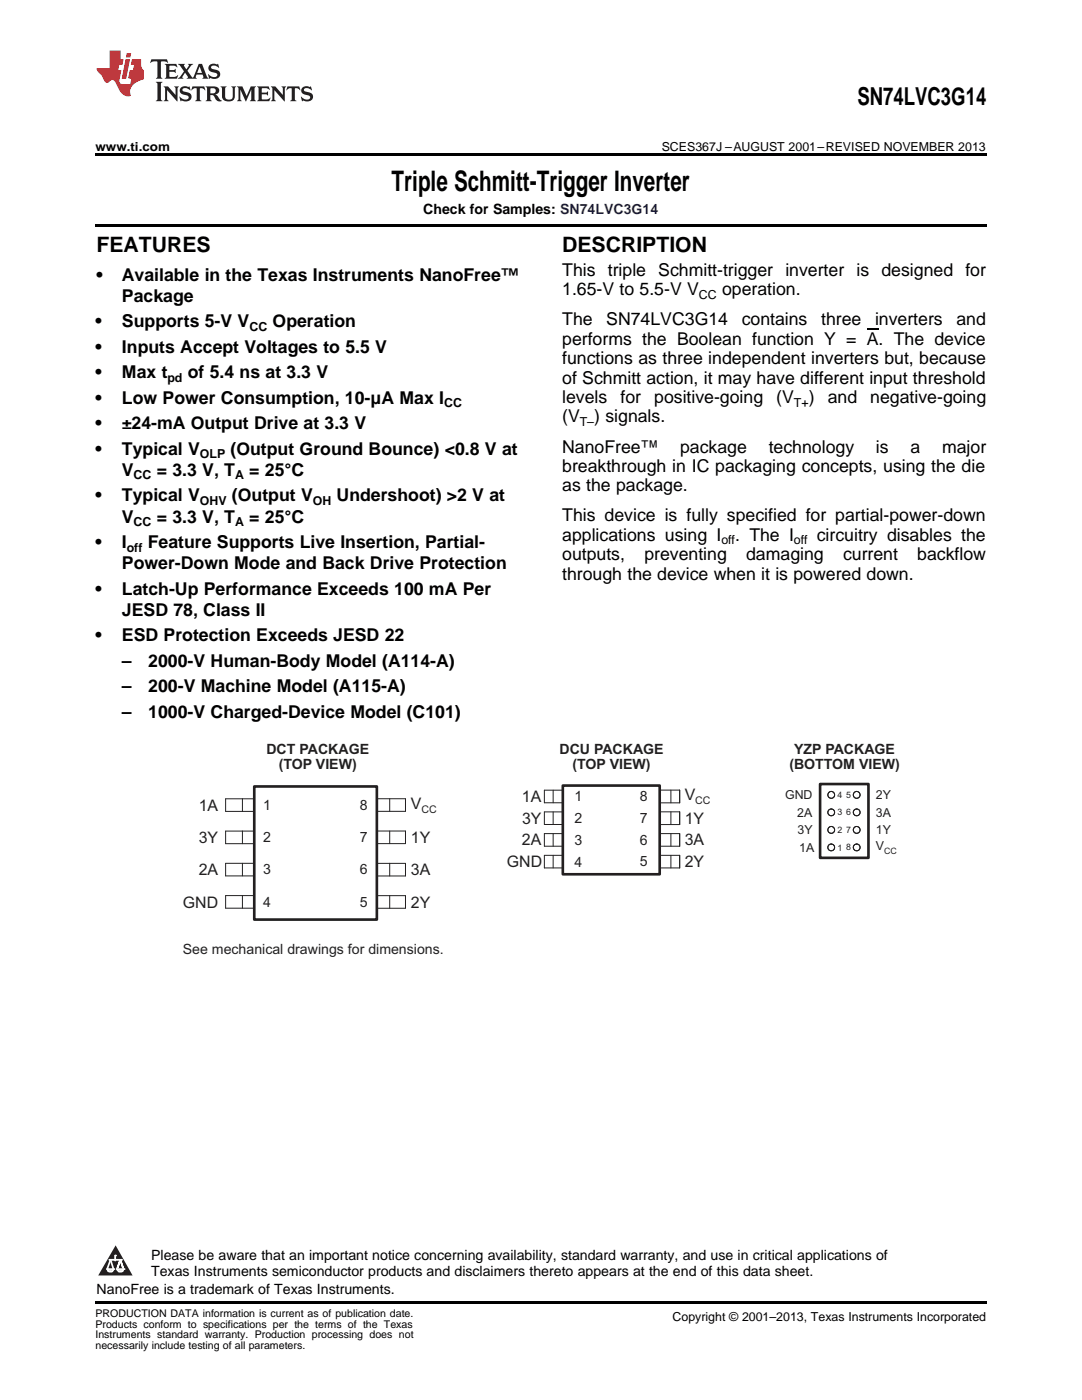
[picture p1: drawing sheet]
<svg xmlns="http://www.w3.org/2000/svg" width="216mm" height="279mm" viewBox="0 0 216 279" stroke-linecap="round" stroke-linejoin="round" font-family="sans-serif">
<defs><g id="words">
<text font-size="5.6" x="78.1" y="38.1">Triple Schmitt-Trigger Inverter</text>
<text font-size="4.9" x="171.1" y="21">SN74LVC3G14</text>
<g font-size="4.2">
<text x="19.2" y="50.3">FEATURES</text>
<text x="112.2" y="50.3">DESCRIPTION</text>
</g>
<g font-size="3.5">
<text x="19.2" y="56">•</text>
<text x="24.3" y="56">Available in the Texas Instruments NanoFree™</text>
<text x="112.2" y="55">This triple Schmitt-trigger inverter is designed for</text>
<text x="112.2" y="58.9">1.65-V to 5.5-V V</text>
<text x="144.1" y="58.9">operation.</text>
<text x="19" y="65.3">•</text>
<text x="24.3" y="60.3">Package</text>
<text x="24.3" y="65.3">Supports 5-V V</text>
<text x="54.4" y="65.3">Operation</text>
<text x="112.2" y="64.9">The</text>
<text x="121" y="64.9">SN74LVC3G14</text>
<text x="148" y="64.9">contains</text>
<text x="163.8" y="64.9">three</text>
<text x="174.6" y="64.9">inverters</text>
<text x="190.8" y="64.9">and</text>
<text x="19" y="70.4">•</text>
<text x="24.3" y="70.4">Inputs Accept Voltages to 5.5 V</text>
<text x="112.2" y="68.8">performs the Boolean function Y = A. The device</text>
<text x="19" y="75.5">•</text>
<text x="24.3" y="75.5">Max t</text>
<text x="37.5" y="75.5">of 5.4 ns at 3.3 V</text>
<text x="112.2" y="72.7">functions as three independent inverters but, because</text>
<text x="112.2" y="76.6">of Schmitt action, it may have different input threshold</text>
<text x="19" y="80.6">•</text>
<text x="24.3" y="80.6">Low Power Consumption, 10-μA Max I</text>
<text x="112.2" y="80.4">levels</text>
<text x="123.8" y="80.4">for</text>
<text x="130.5" y="80.4">positive-going</text>
<text x="154.9" y="80.4">(V</text>
<text x="161.4" y="80.4">)</text>
<text x="165.2" y="80.4">and</text>
<text x="173.7" y="80.4">negative-going</text>
<text x="19" y="85.7">•</text>
<text x="24.3" y="85.7">±24-mA Output Drive at 3.3 V</text>
<text x="112.2" y="84.3">(V</text>
<text x="118.6" y="84.3">) signals.</text>
<text x="19" y="90.7">•</text>
<text x="24.3" y="90.7">Typical V</text>
<text x="24.3" y="95">V</text>
<text x="31.3" y="95">= 3.3 V, T</text>
<text x="46" y="90.7">(Output Ground Bounce) &lt;0.8 V at</text>
<text x="49.7" y="95">= 25°C</text>
<text x="112.2" y="90.3">NanoFree™</text>
<text x="112.2" y="94.2">breakthrough in IC packaging concepts, using the die</text>
<text x="135.7" y="90.3">package</text>
<text x="153.4" y="90.3">technology</text>
<text x="174.8" y="90.3">is</text>
<text x="181.7" y="90.3">a</text>
<text x="188" y="90.3">major</text>
<text x="19" y="100">•</text>
<text x="24.3" y="100">Typical V</text>
<text x="46.3" y="100">(Output V</text>
<text x="67.2" y="100">Undershoot) &gt;2 V at</text>
<text x="112.2" y="98.1">as the package.</text>
<text x="24.3" y="104.3">V</text>
<text x="31.3" y="104.3">= 3.3 V, T</text>
<text x="49.7" y="104.3">= 25°C</text>
<text x="112.2" y="104.1">This device is fully specified for partial-power-down</text>
<text x="112.2" y="107.9">applications using I</text>
<text x="146.7" y="107.9">. The I</text>
<text x="163" y="107.9">circuitry disables the</text>
<text x="19" y="109.4">•</text>
<text x="24.3" y="109.4">I</text>
<text x="24.3" y="113.6">Power-Down Mode and Back Drive Protection</text>
<text x="29.5" y="109.4">Feature Supports Live Insertion, Partial-</text>
<text x="112.2" y="111.8">outputs,</text>
<text x="128.6" y="111.8">preventing</text>
<text x="148.9" y="111.8">damaging</text>
<text x="168.2" y="111.8">current</text>
<text x="183" y="111.8">backflow</text>
<text x="19" y="118.7">•</text>
<text x="24.3" y="118.7">Latch-Up Performance Exceeds 100 mA Per</text>
<text x="112.2" y="115.7">through the device when it is powered down.</text>
<text x="24.3" y="122.9">JESD 78, Class II</text>
<text x="19" y="128">•</text>
<text x="24.3" y="128">ESD Protection Exceeds JESD 22</text>
<text x="24.3" y="133.1">–</text>
<text x="29.6" y="133.1">2000-V Human-Body Model (A114-A)</text>
<text x="24.3" y="138.1">–</text>
<text x="24.3" y="143.2">–</text>
<text x="29.6" y="138.1">200-V Machine Model (A115-A)</text>
<text x="29.6" y="143.2">1000-V Charged-Device Model (C101)</text>
</g>
<g font-size="3.2" fill="#231f20">
<text x="39.7" y="161.8">1A</text>
<text x="82" y="161.5">V</text>
<text x="104.1" y="160.1">1A</text>
<text x="136.6" y="159.7">V</text>
<text x="104.2" y="164.4">3Y</text>
<text x="136.6" y="164.4">1Y</text>
<text x="39.7" y="168.2">3Y</text>
<text x="82" y="168.2">1Y</text>
<text x="101.1" y="173.1">GND</text>
<text x="104.1" y="168.7">2A</text>
<text x="136.6" y="173.1">2Y</text>
<text x="136.6" y="168.7">3A</text>
<text x="39.7" y="174.7">2A</text>
<text x="82" y="174.7">3A</text>
<text x="36.5" y="181.1">GND</text>
<text x="82" y="181.1">2Y</text>
</g>
<g font-size="2.8">
<text x="84.5" y="42.7">Check for Samples: SN74LVC3G14</text>
<text x="30.2" y="251.5">Please be aware that an important notice concerning availability, standard warranty, and use in critical applications of</text>
<text x="30.2" y="254.7">Texas Instruments semiconductor products and disclaimers thereto appears at the end of this data sheet.</text>
<text x="19.3" y="258.2">NanoFree is a trademark of Texas Instruments.</text>
</g>
<g font-size="2.8" fill="#231f20">
<text x="53.2" y="150.4">DCT PACKAGE</text>
<text x="55.6" y="153.6">(TOP VIEW)</text>
<text x="111.6" y="150.4">DCU PACKAGE</text>
<text x="114.2" y="153.6">(TOP VIEW)</text>
<text x="157.5" y="153.6">(BOTTOM VIEW)</text>
<text x="158.5" y="150.4">YZP PACKAGE</text>
<text x="52.5" y="161.7">1</text>
<text x="71.8" y="161.6">8</text>
<text x="114.6" y="159.9">1</text>
<text x="127.7" y="159.9">8</text>
<text x="114.6" y="164.3">2</text>
<text x="127.7" y="164.3">7</text>
<text x="52.5" y="168.1">2</text>
<text x="71.8" y="168.1">7</text>
<text x="114.6" y="172.9">4</text>
<text x="114.6" y="168.6">3</text>
<text x="127.7" y="172.9">5</text>
<text x="127.7" y="168.6">6</text>
<text x="52.5" y="174.5">3</text>
<text x="71.8" y="174.5">6</text>
<text x="52.5" y="181">4</text>
<text x="71.8" y="180.9">5</text>
<text x="36.5" y="190.4">See mechanical drawings for dimensions.</text>
</g>
<g font-size="2.5">
<text x="19" y="30.1">www.ti.com</text>
<text x="132" y="30.1">SCES367J –AUGUST 2001–REVISED NOVEMBER 2013</text>
<text x="139.5" y="59.6">CC</text>
<text x="49.8" y="66">CC</text>
<text x="33.4" y="76.2">pd</text>
<text x="88.6" y="81.3">CC</text>
<text x="158.4" y="81.1">T+</text>
<text x="115.7" y="85">T–</text>
<text x="26.7" y="95.7">CC</text>
<text x="39.9" y="91.4">OLP</text>
<text x="46.9" y="95.7">A</text>
<text x="39.9" y="100.8">OHV</text>
<text x="62.4" y="100.8">OH</text>
<text x="26.7" y="105">CC</text>
<text x="46.9" y="105">A</text>
<text x="25.3" y="110.1">off</text>
<text x="143.9" y="108.7">off</text>
<text x="158.4" y="108.7">off</text>
<text x="134.2" y="263.6">Copyright © 2001–2013, Texas Instruments Incorporated</text>
</g>
<g font-size="2.5" fill="#231f20">
<text x="156.7" y="159.5">GND</text>
<text x="174.8" y="159.5">2Y</text>
<text x="159.1" y="163">2A</text>
<text x="159.1" y="166.5">3Y</text>
<text x="174.8" y="163">3A</text>
<text x="174.8" y="166.5">1Y</text>
<text x="159.5" y="170">1A</text>
<text x="174.8" y="169.6">V</text>
</g>
<g font-size="2.1" fill="#231f20">
<text x="138.7" y="160.5">CC</text>
<text x="84.1" y="162.3">CC</text>
</g>
<g font-size="2.1">
<text x="19" y="262.9">PRODUCTION DATA information is current as of publication date.</text>
<text x="19" y="265">Products conform to specifications per the terms of the Texas</text>
<text x="19" y="267.1">Instruments standard warranty. Production processing does not</text>
<text x="19" y="269.2">necessarily include testing of all parameters.</text>
</g>
<g font-size="1.8" fill="#231f20">
<text x="167.1" y="159.3">4</text>
<text x="168.9" y="159.2">5</text>
<text x="167.1" y="166.2">2</text>
<text x="167.1" y="162.7">3</text>
<text x="168.9" y="162.7">6</text>
<text x="168.9" y="166.2">7</text>
<text x="167.1" y="169.7">1</text>
<text x="168.9" y="169.7">8</text>
<text x="176.4" y="170.3">CC</text>
</g>
<g font-size=".4" fill="#fff">
<text x="19" y="50.2">1</text>
<text x="19" y="258.2">2</text>
</g>
</g></defs>
<path d="M19 259.7h177.8v.5h-177.8z" fill="#000"/>
<path d="M23.1 248.5l3.4 6.1h-6.9z" fill="#231f20"/>
<path d="M21.4 253.3h1.2l-.3 .5h-.3a.55 .55 0 0 1-.6-.5z" fill-rule="evenodd" fill="#fff"/>
<path d="M21.4 253.3h1.2l-.3 .5h-.3a.55 .55 0 0 1-.6-.5z" fill="none" stroke="#231f20" stroke-width=".34"/>
<path d="M21.4 253.3l1.2 .1-.3 .4h-.5z" fill="none" stroke="#fff" stroke-width=".34"/>
<path d="M23 251.5h.1" fill="none" stroke="#fff" stroke-width=".34"/>
<path d="M23 250.6v.9z" fill="#fff"/>
<path d="M23 250.6v.9z" fill="none" stroke="#fff" stroke-width=".34"/>
<circle cx="23" cy="250.6" r=".17" fill="#fff"/>
<path d="M21.9 251.4h.1" fill="none" stroke="#fff" stroke-width=".34"/>
<path d="M21.9 251.4h2.3z" fill="#fff"/>
<path d="M21.9 251.4h2.3z" fill="none" stroke="#fff" stroke-width=".34"/>
<circle cx="24.2" cy="251.4" r=".17" fill="#fff"/>
<path d="M23.3 253.3h.1" fill="none" stroke="#fff" stroke-width=".34"/>
<path d="M24 251.4l-.7 1.9z" fill="#fff"/>
<path d="M24 251.4l-.7 1.9z" fill="none" stroke="#fff" stroke-width=".34"/>
<path d="M24 251.4l.7 1.9z" fill="#fff"/>
<path d="M24 251.4l.7 1.9z" fill="none" stroke="#fff" stroke-width=".34"/>
<path d="M24.6 253.3h.1" fill="none" stroke="#fff" stroke-width=".34"/>
<circle cx="21.4" cy="253.3" r=".17" fill="#fff"/>
<path d="M22.1 251.4l-.7 1.9z" fill="#fff"/>
<path d="M22.1 251.4l-.7 1.9z" fill="none" stroke="#fff" stroke-width=".34"/>
<path d="M22.1 251.4l.5 1.9z" fill="#fff"/>
<path d="M22.1 251.4l.5 1.9z" fill="none" stroke="#fff" stroke-width=".34"/>
<circle cx="22.6" cy="253.3" r=".17" fill="#fff"/>
<path d="M23.4 253.3h1.3a.65 .65 0 0 1-.7 .5 .65 .65 0 0 1-.6-.5z" fill-rule="evenodd" fill="#fff"/>
<path d="M23.4 253.3h1.3a.65 .65 0 0 1-.7 .5 .65 .65 0 0 1-.6-.5z" fill="none" stroke="#231f20" stroke-width=".34"/>
<path d="M23.4 253.3h1.3l-.4 .5h-.6z" fill="none" stroke="#fff" stroke-width=".34"/>
<path d="M23.3 253.3h.1" fill="none" stroke="#fff" stroke-width=".34"/>
<circle cx="24.7" cy="253.3" r=".17" fill="#fff"/>
<path d="M50.7 157h24.5v26.5h-24.5zM112.3 156.8h19.3v17.7h-19.3zM163.6 156.5h9.7v14.7h-9.7z" fill="none" stroke="#231f20" stroke-width=".53"/>
<g fill="none" stroke="#231f20" stroke-width=".2">
<path d="M48.4 159.4v2.5M50.7 159.4h-5.7v2.5h5.7M75.2 159.4h5.7v2.5h-5.7M77.8 159.4v2.5M110.4 157.7v2.5M112.3 157.7h-3.7v2.5h3.7M131.6 157.7h4v2.5h-4M133.9 157.7v2.5M48.4 165.8v2.6M48.4 172.3v2.5M48.4 178.7v2.5M50.7 165.9h-5.7v2.5h5.7"/>
<path d="M50.7 172.3h-5.7v2.5h5.7M50.7 178.7h-5.7v2.5h5.7M75.2 165.8h5.7v2.6h-5.7M75.2 172.3h5.7v2.5h-5.7M75.2 178.7h5.7v2.6h-5.7M77.8 165.8v2.6M77.8 172.3v2.5M77.8 178.7v2.6M110.4 162v2.5M110.4 166.4v2.5M110.4 170.7v2.5M112.3 166.4h-3.7v2.5h3.7"/>
<path d="M112.3 162h-3.7v2.5h3.7M112.3 170.7h-3.7v2.5h3.7M131.6 166.4h4v2.5h-4M131.6 162h4v2.6h-4M131.6 170.7h4v2.5h-4M133.9 162v2.6M133.9 166.4v2.5M133.9 170.7v2.5"/>
</g>
<circle cx="165.9" cy="158.6" r=".68" fill="#fff"/>
<circle cx="165.9" cy="158.6" r=".68" fill="none" stroke="#010202" stroke-width=".2"/>
<circle cx="165.9" cy="158.6" r=".68" fill="none" stroke="#231f20" stroke-width=".2"/>
<circle cx="170.9" cy="158.6" r=".68" fill="#fff"/>
<circle cx="170.9" cy="158.6" r=".68" fill="none" stroke="#010202" stroke-width=".2"/>
<circle cx="170.9" cy="158.6" r=".68" fill="none" stroke="#231f20" stroke-width=".2"/>
<circle cx="170.9" cy="162.1" r=".68" fill="#fff"/>
<circle cx="170.9" cy="162.1" r=".68" fill="none" stroke="#010202" stroke-width=".2"/>
<circle cx="170.9" cy="162.1" r=".68" fill="none" stroke="#231f20" stroke-width=".2"/>
<circle cx="165.9" cy="162.1" r=".68" fill="#fff"/>
<circle cx="165.9" cy="162.1" r=".68" fill="none" stroke="#010202" stroke-width=".2"/>
<circle cx="165.9" cy="162.1" r=".68" fill="none" stroke="#231f20" stroke-width=".2"/>
<circle cx="165.9" cy="165.6" r=".68" fill="#fff"/>
<circle cx="165.9" cy="165.6" r=".68" fill="none" stroke="#010202" stroke-width=".2"/>
<circle cx="165.9" cy="165.6" r=".68" fill="none" stroke="#231f20" stroke-width=".2"/>
<circle cx="170.9" cy="165.6" r=".68" fill="#fff"/>
<circle cx="170.9" cy="165.6" r=".68" fill="none" stroke="#010202" stroke-width=".2"/>
<circle cx="170.9" cy="165.6" r=".68" fill="none" stroke="#231f20" stroke-width=".2"/>
<circle cx="170.9" cy="169.1" r=".68" fill="#fff"/>
<circle cx="170.9" cy="169.1" r=".68" fill="none" stroke="#010202" stroke-width=".2"/>
<circle cx="170.9" cy="169.1" r=".68" fill="none" stroke="#231f20" stroke-width=".2"/>
<circle cx="165.9" cy="169.1" r=".68" fill="#fff"/>
<circle cx="165.9" cy="169.1" r=".68" fill="none" stroke="#010202" stroke-width=".2"/>
<circle cx="165.9" cy="169.1" r=".68" fill="none" stroke="#231f20" stroke-width=".2"/>
<path d="M19 30.6h177.8v.5h-177.8zM19 44.7h177.8v.5h-177.8z" fill="#000"/>
<path d="M30.2 11.8l-.2 .8a1.31 1.31 0 0 1 1.4-.3v2.9l-.3 .5h1.3l-.3-.5v-2.7l.3-.3a1.09 1.09 0 0 1 1.1 .4l-.2-.8zM32.9 12.8l.3 .4v2l-.3 .5h2.4l.2-.7a1.48 1.48 0 0 1-1.7 .3v-1l1 .1 .2 .2v-.9l-.2 .3h-1v-.7l.2-.2a1.73 1.73 0 0 1 1.4 .3l-.2-.6zM35.5 12.8l1.2 1.4-.7 1-.5 .5h1.1l-.2-.3 .5-.9 .6 .9-.2 .3h2l-.3-.3 .2-.5h1.2l.2 .5-.2 .3h1.2l-.3-.4-1-2.5h-.6l-1.3 2.7-1-1.4 1.1-1.3h-1l.2 .2-.5 .9-.5-.9 .2-.2zM39.8 13.3l.5 1.3h-1zM41.9 12.9a.83 .83 0 0 0-.3 1 .83 .83 0 0 0 .8 .5l.8 .2 .2 .3a1 1 0 0 1-1 .5 1 1 0 0 1-.8-.6l.1 .9 .2-.1a1.65 1.65 0 0 0 2-.5 .89 .89 0 0 0-.8-1.2l-.8-.2-.2-.3a.91 .91 0 0 1 1.6 .2l-.2-.8h-.4a1.34 1.34 0 0 0-1.2 .1zM31.1 16.3l.3 .5v2.9l-.3 .5h1.3l-.3-.5v-2.9l.3-.5zM32.7 17.2l.2 .5v2l-.2 .5h.9l-.3-.5 .1-1.7 2 2.2v-2.5l.3-.5h-.9l.2 .3v1.4l-1.5-1.7zM36.2 17.4a.83 .83 0 0 0-.3 .9 .83 .83 0 0 0 .8 .6l.8 .2 .2 .3a1 1 0 0 1-1 .5 1 1 0 0 1-.8-.6l.1 .9 .2-.1a1.66 1.66 0 0 0 2-.5 .89 .89 0 0 0-.9-1.2l-.7-.2-.2-.3a.91 .91 0 0 1 1.6 .2l-.2-.9-.4 .1a1.36 1.36 0 0 0-1.2 .1zM38.4 17.2l-.2 .9a.61 .61 0 0 1 1.1-.3v1.9l-.4 .5h1.3l-.3-.5v-1.9l.2-.2a.81 .81 0 0 1 .8 .5l-.1-.9zM41 17.2l.3 .5v2l-.3 .5h1.3l-.3-.3v-.9a.72 .72 0 0 1 .9 .6 .85 .85 0 0 0 1.4 .5l-.5-.3-.5-.7-.3-.3a.78 .78 0 0 0 .7-.7 .78 .78 0 0 0-.7-.8zM42 17.7l.2-.1a.6 .6 0 0 1 .7 .1 .6 .6 0 0 1 .1 .7l-.2 .2h-.8zM44 17.2l.3 .3a3.4 3.4 0 0 0 .3 2.4 1.57 1.57 0 0 0 2.2-.3l.1-2.1 .2-.3h-1l.3 .5v1.5a.76 .76 0 0 1-.7 .7 .76 .76 0 0 1-.8-.7v-1.5l.3-.5zM47.3 17.2l.3 .5v2l-.3 .5h.9l-.2-.5v-1.8l1 2.3 1.1-2.3v1.8l-.2 .5h1.2l-.3-.5v-2l.3-.5h-1.1l-.8 2-.8-2zM51.3 17.2l.3 .5v2l-.3 .5h2.4l.2-.7a1.49 1.49 0 0 1-1.6 .3l-.1-1h1l.3 .3v-.9l-.3 .3h-1v-.7l.3-.2a1.73 1.73 0 0 1 1.4 .3l-.3-.7zM54.1 17.2l.3 .5v2l-.3 .5h1l-.4-.5 .1-1.7 2 2.2v-2.5l.3-.5h-.9l.2 .3v1.4l-1.5-1.7zM57.4 17.2l-.2 .9a.8 .8 0 0 1 1-.5v2.1l-.3 .5h1.3l-.4-.5v-1.9l.2-.2a.81 .81 0 0 1 .9 .5l-.2-.9zM60.4 17.4a.83 .83 0 0 0-.3 .9 .83 .83 0 0 0 .8 .6l.8 .2 .2 .3a1 1 0 0 1-1 .5 1 1 0 0 1-.8-.6l.2 .9 .1-.1a1.66 1.66 0 0 0 2-.5 .89 .89 0 0 0-.8-1.2l-.8-.2-.2-.3a.91 .91 0 0 1 1.6 .2l-.2-.9-.3 .1a1.35 1.35 0 0 0-1.3 .1z" fill="#231f20"/>
<path d="M21.9 10.1v3.5h-2.6a2.13 2.13 0 0 0 .9 1.4l.4 .6a.94 .94 0 0 0 1.1 .9 .75 .75 0 0 1 .6-.5 .75 .75 0 0 1 .7 .4l.5 1a2.1 2.1 0 0 0 2.6 1.7 2.2 2.2 0 0 1 1.7-3l.9-.3v-1.8a1.16 1.16 0 0 1-.5-1v-1.2h-1.9l-.2 1.2h.7l-.3 1h-.6l-.3 1.3v.3l.6 .1-.2 1.1h-.9a.93 .93 0 0 1-1.3-.8l.4-2h-.6l.2-1h.6l.3-1.2h-.6v-1.7zM25.1 11.8l-.8 3.9h.9l.7-3.9zM25.3 10.6l-.2 .9h.9l.2-.9z" fill="#ee1d23"/>
<path d="M173 65.7h2.3" fill="none" stroke="#000" stroke-width=".25"/>
<use href="#words"/>
</svg>
